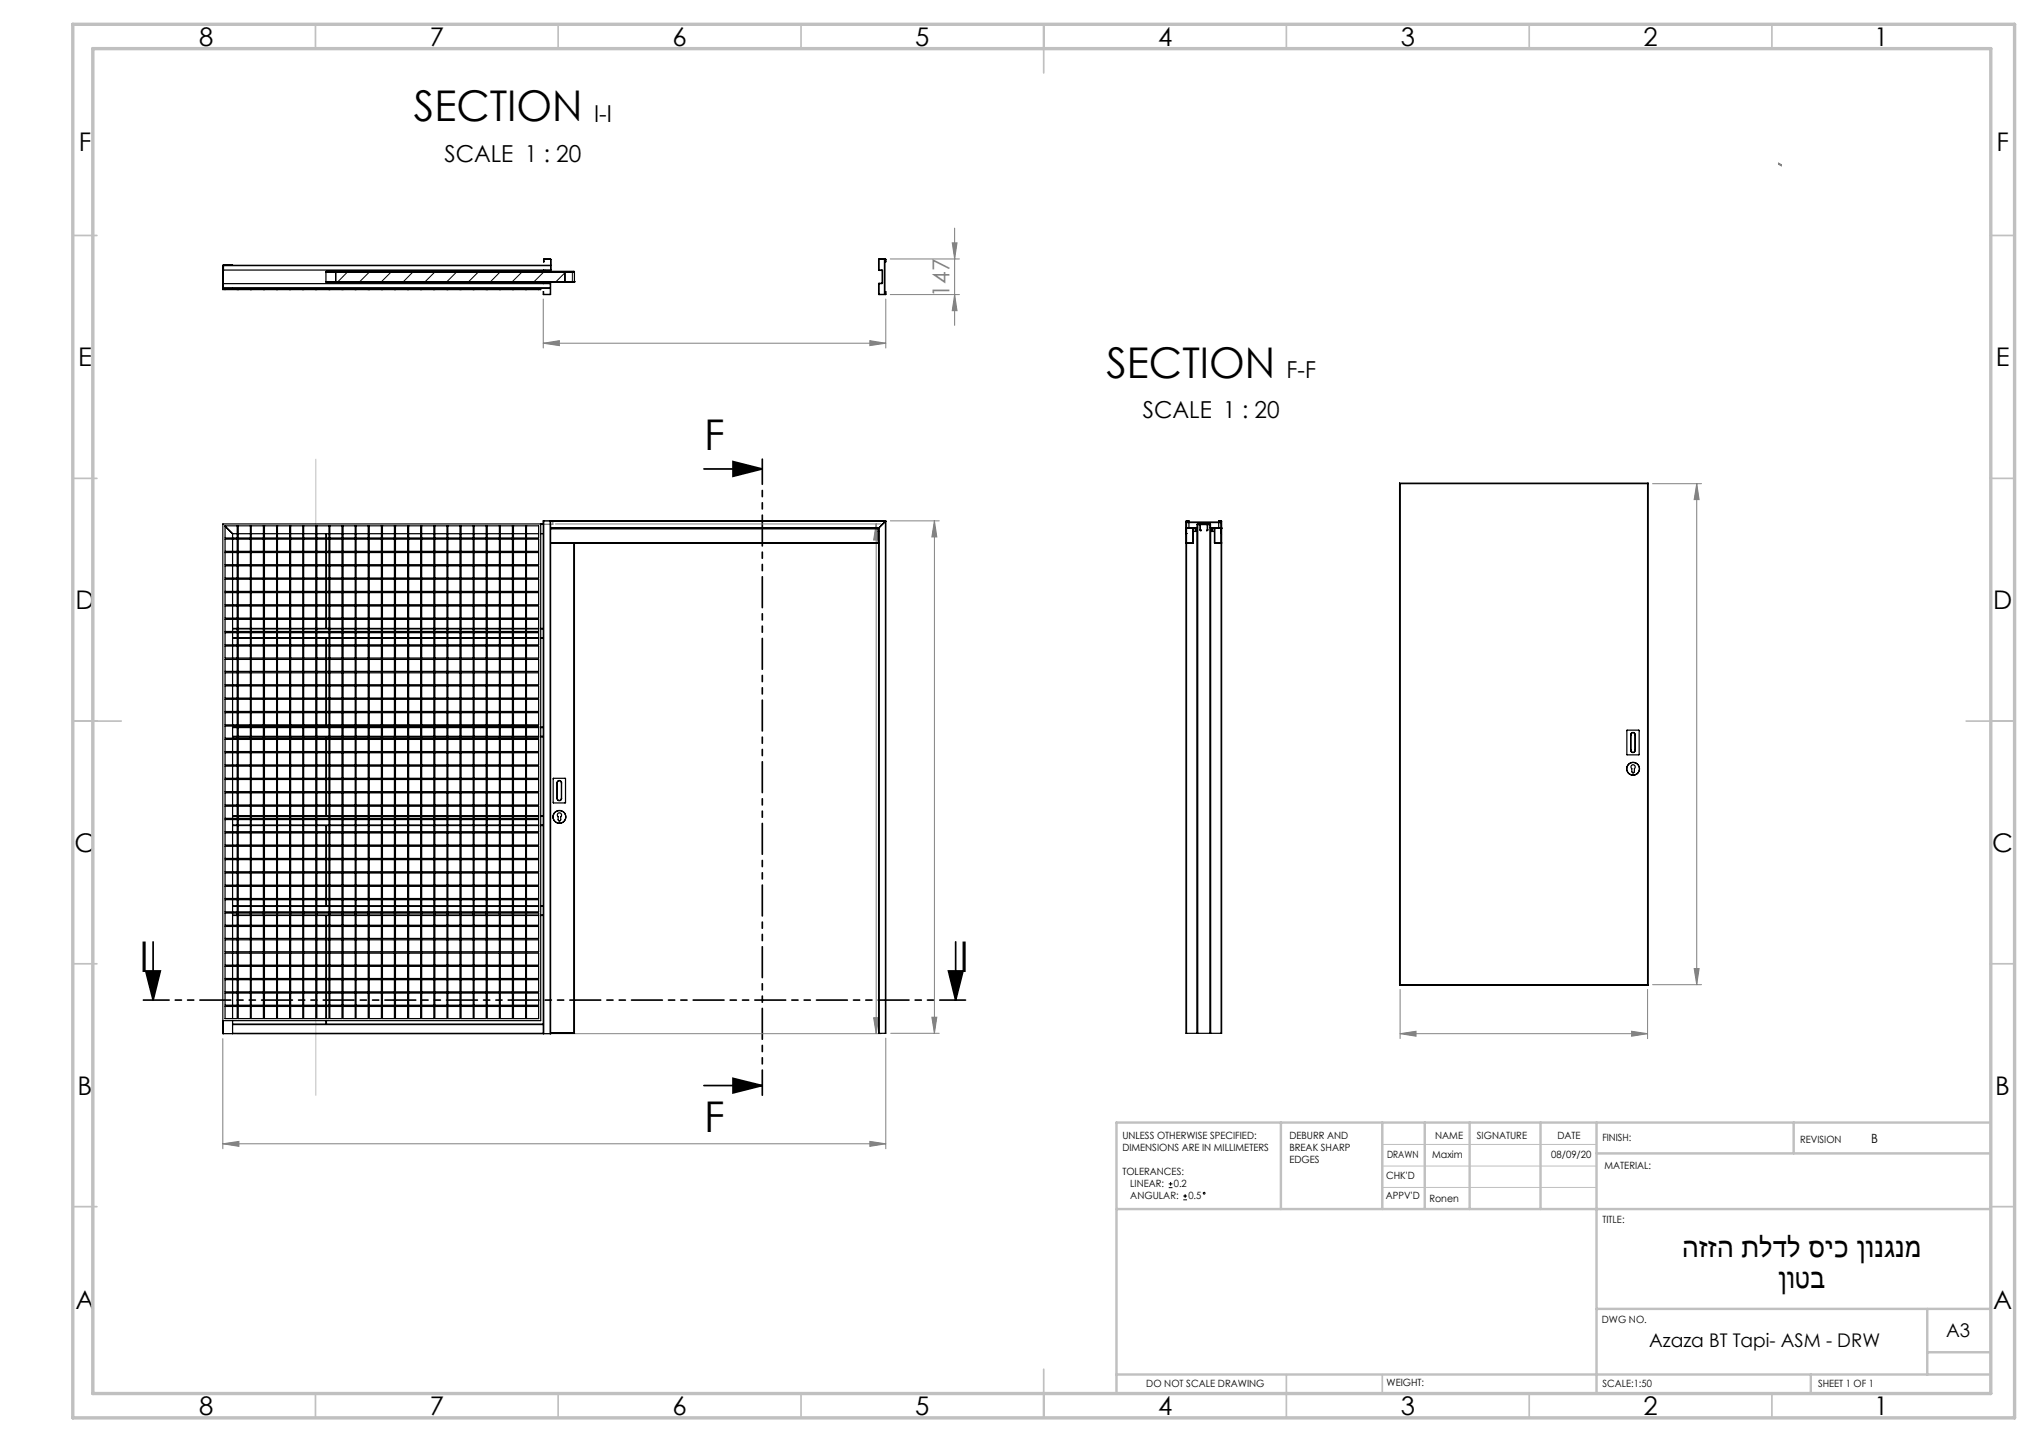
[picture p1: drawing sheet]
<svg xmlns="http://www.w3.org/2000/svg" width="420mm" height="297mm" viewBox="0 0 420 297" stroke-linecap="round" stroke-linejoin="round" font-family="sans-serif">
<defs><g id="words">
<g font-size="8.7">
<text x="85.3" y="25">SECTION</text>
<text x="227.9" y="77.9">SECTION</text>
<text x="145" y="92.7">F</text>
<text x="28.8" y="200.1">I</text>
<text x="197.7" y="200.1">I</text>
<text x="145" y="233.1">F</text>
</g>
<g font-size="6.3">
<text x="346.5" y="258.9">הזזה תלדל סיכ ןונגנמ</text>
<text x="366.3" y="265.2">ןוטב</text>
</g>
<g font-size="5.3">
<text x="41" y="9.4">8</text>
<text x="88.5" y="9.4">7</text>
<text x="138.5" y="9.4">6</text>
<text x="188.5" y="9.4">5</text>
<text x="238.5" y="9.4">4</text>
<text x="288.5" y="9.4">3</text>
<text x="338.5" y="9.4">2</text>
<text x="386" y="9.4">1</text>
<text x="16.2" y="31.2">F</text>
<text x="411.2" y="31.2">F</text>
<text x="16.1" y="75.4">E</text>
<text x="411.1" y="75.4">E</text>
<text x="15.5" y="125.4">D</text>
<text x="410.5" y="125.4">D</text>
<text x="15.4" y="175.4">C</text>
<text x="410.4" y="175.4">C</text>
<text x="16" y="225.4">B</text>
<text x="411" y="225.4">B</text>
<text x="15.5" y="269.7">A</text>
<text x="410.5" y="269.7">A</text>
<text x="41" y="291.4">8</text>
<text x="88.5" y="291.4">7</text>
<text x="138.5" y="291.4">6</text>
<text x="188.5" y="291.4">5</text>
<text x="238.5" y="291.4">4</text>
<text x="288.5" y="291.4">3</text>
<text x="338.5" y="291.4">2</text>
<text x="386" y="291.4">1</text>
</g>
<g font-size="4.8">
<text x="122.4" y="25.1">I-I</text>
<text x="91.5" y="33.3">SCALE 1 : 20</text>
<text x="265" y="77.9">F-F</text>
<text x="235.4" y="86.1">SCALE 1 : 20</text>
</g>
<text font-size="4.8" fill="#808080" x="195.6" y="61.1" transform="rotate(-90 195.6 61.1)">147</text>
<g font-size="3.9">
<text x="400.9" y="275.5">A3</text>
<text x="339.7" y="277.4">Azaza BT Tapi- ASM - DRW</text>
</g>
<text font-size="2.6" x="385.4" y="235.5">B</text>
<g font-size="2.1">
<text x="231.2" y="234.6">UNLESS OTHERWISE SPECIFIED:</text>
<text x="231.2" y="237">DIMENSIONS ARE IN MILLIMETERS</text>
<text x="265.6" y="234.6">DEBURR AND</text>
<text x="265.6" y="237.1">BREAK SHARP</text>
<text x="265.6" y="239.6">EDGES</text>
<text x="285.7" y="238.4">DRAWN</text>
<text x="295" y="238.4">Maxim</text>
<text x="295.6" y="234.5">NAME</text>
<text x="304.2" y="234.5">SIGNATURE</text>
<text x="319.5" y="238.4">08/09/20</text>
<text x="320.8" y="234.5">DATE</text>
<text x="330.1" y="235">FINISH:</text>
<text x="370.8" y="235.4">REVISION</text>
<text x="231.2" y="242">TOLERANCES:</text>
<text x="232.8" y="244.5">LINEAR:</text>
<text x="241.8" y="244.6">0.2</text>
<text x="285.5" y="242.8">CHK'D</text>
<text x="330.5" y="240.8">MATERIAL:</text>
<text x="232.8" y="247">ANGULAR:</text>
<text x="244.8" y="247.1">0.5</text>
<text x="285.5" y="247.1">APPV'D</text>
<text x="294.4" y="247.5">Ronen</text>
<text x="330.1" y="251.9">TITLE:</text>
<text x="330" y="272.5">DWG NO.</text>
<text x="236.1" y="285.6">DO NOT SCALE DRAWING</text>
<text x="285.6" y="285.5">WEIGHT:</text>
<text x="330.1" y="285.6">SCALE:1:50</text>
<text x="374.5" y="285.6">SHEET 1 OF 1</text>
</g>
</g></defs>
<g fill="none" stroke="#000" stroke-width=".21">
<path d="M240.7 244.6h.8M240.7 243.8h.8M241.1 243.4v.8M243.7 247.1h.8M243.7 246.3h.8M244.1 246v.7"/>
<circle cx="248.1" cy="245.8" r=".19"/>
</g>
<path d="M145 96.6h12M151 95.1l6 1.5-6 1.5zM30 200h3l-1.5 6zM31.5 194v12M195.4 200h3l-1.6 6zM196.8 194v12M145 223.6h12M151 222.1l6 1.5-6 1.5z" fill="none" stroke="#000" stroke-width=".35"/>
<g fill="none" stroke="#808080" stroke-width=".21">
<path d="M183.4 53.3h14.2M196.1 50h1l-.5 3.3zM196.6 47v20M111.9 70.7l3.3-.5v1zM111.9 61.6v10.1M111.9 70.7h70.6M179.2 70.2l3.3 .5-3.3 .5zM182.5 61.6v10.1M183.4 60.7h14.2M196.6 60.7l.5 3.3h-1zM340.4 99.6h10.1M349.5 99.6l.5 3.3h-1z"/>
<path d="M349.5 99.6v103.2M114.4 107.9h67.1M180.5 107.9v105M180.5 107.9l.5 3.3h-1zM183.4 107.3h10.1M192.5 107.3v105.5M192.5 107.3l.5 3.3h-1.1zM349 199.5h1l-.5 3.3zM45.9 213.9v22.7M48.9 212.9h132.6M180 209.6h1l-.5 3.3zM182.5 213.8v22.8"/>
<path d="M183.5 212.8h10M191.9 209.5h1.1l-.5 3.3zM288.4 212.9l3.3-.5v1zM288.4 203.8v10.1M288.4 212.9h51M336.1 212.4l3.3 .5-3.3 .5zM339.4 203.8v10.1M340.4 202.8h10.1M45.9 235.6l3.3-.5v1zM45.9 235.6h136.6M179.2 235.1l3.3 .5-3.3 .5z"/>
</g>
<path d="M157 94.6v131" fill="none" stroke="#000" stroke-width=".35" stroke-dasharray="6.3 1.3 1.3 1.3 1.3 1.3" stroke-dashoffset="1.2"/>
<path d="M198.9 206h-169.4" fill="none" stroke="#000" stroke-width=".35" stroke-dasharray="6.3 1.3 1.3 1.3 1.3 1.3" stroke-dashoffset="1.1"/>
<path d="M65.1 94.6v131M284.7 235.7h44.2M284.7 240.2h44.2M284.7 244.6h44.2" fill="none" stroke="#c0c0c0" stroke-width=".21"/>
<g fill="none" stroke="#c0c0c0" stroke-width=".35">
<path d="M65 5v5M115 5v5M165 5v5M215 5v10M265 5v5M315 5v5M365 5v5M15 48.5h5M410 48.5h5M15 98.5h5M410 98.5h5M15 148.5h10"/>
<path d="M405 148.5h10M15 198.5h5M410 198.5h5M15 248.5h5M410 248.5h5M65 287v5M115 287v5M165 287v5M215 282v10M265 283.1v8.9M284.7 283.1v3.9M315 287v5"/>
<path d="M365 287v5"/>
</g>
<g fill="none" stroke="#c0c0c0" stroke-width=".5">
<path d="M263.8 231.2v17.8M284.7 231.2v17.8M293.5 231.2v17.6M302.7 231.2v17.8M317.3 231.2v17.8M328.9 237.6h81.2M328.9 231.2v55.8M369.5 231.2v6.4M410.1 231.2h-180.1v55.8M230 249h180M328.9 269.6h81.2M397 269.6v13.5"/>
<path d="M397 278.5h13.1M230 283.1h180.1M373 283.1v3.9"/>
</g>
<path d="M15 5h400v287h-400zM19.1 10h391v277h-391z" fill="none" stroke="#c0c0c0" stroke-width=".7"/>
<path d="M366.4 33.6l.5 .3v.2l-.5-.3zM111.9 107.3h2v.7h-2z" fill="none" stroke="#808080" stroke-width=".25"/>
<g fill="#000">
<path d="M151 95.1l6 1.5-6 1.5zM151 222.1l6 1.5-6 1.5z"/>
<path d="M195.4 200h3l-1.6 6zM30 200h3l-1.5 6z"/>
</g>
<g fill="#808080">
<path d="M336.1 212.4l3.3 .5-3.3 .5zM288.4 212.9l3.3-.5v1z"/>
<path d="M45.9 235.6l3.3-.5v1zM179.2 235.1l3.3 .5-3.3 .5z"/>
<path d="M179.2 70.2l3.3 .5-3.3 .5zM111.9 70.7l3.3-.5v1z"/>
<path d="M349 199.5h1l-.5 3.3zM349.5 99.6l.5 3.3h-1zM196.6 60.7l.5 3.3h-1zM196.1 50h1l-.5 3.3z"/>
<path d="M180.5 107.9l.5 3.3h-1zM180 209.6h1l-.5 3.3zM192.5 107.3l.5 3.3h-1.1zM191.9 209.5h1.1l-.5 3.3z"/>
</g>
<g fill="none" stroke="#000" stroke-width=".25">
<path d="M45.9 59.5h65.5v.2h-65.5zM46 58.4h67.3v2.2M46 59.3h67.3M46 54.6v.1M46 54.7v.9h67.4M46 54.7h67.4M46.4 59.5v.2M47.9 54.6h-2v4.8l.1 .1M47.9 59.4v.1M48.9 59.5v.2M49.1 59.5v.2M51.6 59.5v.2"/>
<path d="M51.8 59.5v.2M54.3 59.5v.2M54.5 59.5v.2M57 59.5v.2M57.1 59.5v.2M59.7 59.5v.2M59.9 59.5v.2M62.4 59.5v.2M62.5 59.5v.2M65.1 59.5v.2M65.3 59.5v.2M67.1 58h.1"/>
<path d="M67.1 58l.1-2.1h51l.1 2.1M67.1 58l.1 .1h51l.1-.1M67.1 58h51.2M67.1 56h51.2M67.8 59.5v.2M67.9 59.5v.2M69.1 56v2M70.4 59.5v.2M70.7 59.5v.2M73.2 59.5v.2M73.3 59.5v.2M75.8 59.5v.2"/>
<path d="M76.1 59.5v.2M78.6 59.5v.2M78.8 59.5v.2M81.2 59.5v.2M81.5 59.5v.2M84 59.5v.2M84.2 59.5v.2M86.6 59.5v.2M86.9 59.5v.2M89.4 59.5v.2M89.6 59.5v.2M92.1 59.5v.2"/>
<path d="M92.3 59.5v.2M94.8 59.5v.2M95 59.5v.2M97.5 59.5v.2M97.6 59.5v.2M100.2 59.5v.2M100.4 59.5v.2M102.9 59.5v.2M103 59.5v.2M105.6 59.5v.2M105.8 59.5v.2M108.3 59.5v.2"/>
<path d="M108.4 59.5v.2M110.9 59.5v.2M111.9 58.4h1.5v2.2l-.1 .1M113.4 55.6v-2.2h-1.4v.5v-.6l1.5 .1v2.2l-.1 .1-1.4-.1M113.4 55.6h.1M113.4 54.6h-67.4v4.8h67.3M116.3 56v2M118.3 58h.1M181 55.6v-2.2h1.4l.1 .5-.1-.6-1.4 .1v2.2l.7 .1v2.6l-.7 .1v2.2l.1 .1M181 55.6h.1M181.1 55.6l.7 .1v2.6l-.8 .1 .1 2.2M182.2 53.4v7.2h.1v-7.2"/>
<path d="M111.9 60.1l.1 .6zM112 60.6h1.3M181.1 60.6h1.3M182.4 60.1v.6zM288.3 99.5h51.2M288.3 99.5l.1 .1M288.3 99.5v103.4M288.4 99.6h51M288.4 99.6v103.2M339.4 99.6v103.2M339.5 99.5l-.1 .1M339.5 99.5v103.4"/>
<path d="M46.4 108.3h2.5v2.5h-2.5zM46.4 111.1h2.5v2.5h-2.5zM46.4 113.8h2.5v2.5h-2.5zM46.4 116.6h2.5v2.5h-2.5zM46.4 119.3h2.5v2.5h-2.5zM46.4 108.4l1.5 1.5M47.9 109.9h1M47.9 109.9v.9M47.9 111.1v2.5M47.9 113.8v2.5M47.9 116.6v2.5M47.9 119.3v2.5"/>
<path d="M49.1 108.3h2.5v2.5h-2.5zM49.1 111.1h2.5v2.5h-2.5zM49.1 113.8h2.5v2.5h-2.5zM49.1 116.6h2.5v2.5h-2.5zM49.1 119.3h2.5v2.5h-2.5zM49.1 109.9h2.5M51.8 108.3h2.5v2.5h-2.5zM51.8 111.1h2.5v2.5h-2.5zM51.8 113.8h2.5v2.5h-2.5zM51.8 116.6h2.5v2.5h-2.5zM51.8 119.3h2.5v2.5h-2.5zM51.8 109.9h2.5"/>
<path d="M54.5 108.3h2.5v2.5h-2.5zM54.5 111.1h2.5v2.5h-2.5zM54.5 113.8h2.5v2.5h-2.5zM54.5 116.6h2.5v2.5h-2.5zM54.5 119.3h2.5v2.5h-2.5zM54.5 109.9h2.5M57.2 108.3h2.5v2.5h-2.5zM57.2 111.1h2.5v2.5h-2.5zM57.2 113.8h2.5v2.5h-2.5zM57.2 116.6h2.5v2.5h-2.5zM57.2 119.3h2.5v2.5h-2.5zM57.2 109.9h2.5"/>
<path d="M59.9 108.3h2.5v2.5h-2.5zM59.9 111.1h2.5v2.5h-2.5zM59.9 113.8h2.5v2.5h-2.5zM59.9 116.6h2.5v2.5h-2.5zM59.9 119.3h2.5v2.5h-2.5zM59.9 109.9h2.5M62.5 108.3h2.6v2.5h-2.6zM62.5 111.1h2.6v2.5h-2.6zM62.5 113.8h2.6v2.5h-2.6zM62.5 116.6h2.6v2.5h-2.6zM62.5 119.3h2.6v2.5h-2.6zM62.5 109.9h2.6"/>
<path d="M65.3 108.3h2.5v2.5h-2.5zM65.3 111.1h2.5v2.5h-2.5zM65.3 113.8h2.5v2.5h-2.5zM65.3 116.6h2.5v2.5h-2.5zM65.3 119.3h2.5v2.5h-2.5zM65.3 109.9h2.5M67.1 109.9v.9M67.1 111.1v2.5M67.1 113.8v2.5M67.1 116.6v2.5M67.1 119.3v2.5M67.2 109.9v.9"/>
<path d="M67.2 111.1v2.5M67.2 113.8v2.5M67.2 116.6v2.5M67.2 119.3v2.5M67.9 108.3h2.5v2.5h-2.5zM67.9 111.1h2.5v2.5h-2.5zM67.9 113.8h2.5v2.5h-2.5zM67.9 116.6h2.5v2.5h-2.5zM67.9 119.3h2.5v2.5h-2.5zM67.9 109.9h2.5M70.7 108.3h2.5v2.5h-2.5zM70.7 111.1h2.5v2.5h-2.5z"/>
<path d="M70.7 113.8h2.5v2.5h-2.5zM70.7 116.6h2.5v2.5h-2.5zM70.7 119.3h2.5v2.5h-2.5zM70.7 109.9h2.5M73.3 108.3h2.5v2.5h-2.5zM73.3 111.1h2.5v2.5h-2.5zM73.3 113.8h2.5v2.5h-2.5zM73.3 116.6h2.5v2.5h-2.5zM73.3 119.3h2.5v2.5h-2.5zM73.3 109.9h2.5M76.1 108.3h2.5v2.5h-2.5zM76.1 111.1h2.5v2.5h-2.5z"/>
<path d="M76.1 113.8h2.5v2.5h-2.5zM76.1 116.6h2.5v2.5h-2.5zM76.1 119.3h2.5v2.5h-2.5zM76.1 109.9h2.5M78.8 108.3h2.4v2.5h-2.4zM78.8 111.1h2.4v2.5h-2.4zM78.8 113.8h2.4v2.5h-2.4zM78.8 116.6h2.4v2.5h-2.4zM78.8 119.3h2.4v2.5h-2.4zM78.8 109.9h2.4M81.5 108.3h2.5v2.5h-2.5zM81.5 111.1h2.5v2.5h-2.5z"/>
<path d="M81.5 113.8h2.5v2.5h-2.5zM81.5 116.6h2.5v2.5h-2.5zM81.5 119.3h2.5v2.5h-2.5zM81.5 109.9h2.5M84.2 108.3h2.4v2.5h-2.4zM84.2 111.1h2.4v2.5h-2.4zM84.2 113.8h2.4v2.5h-2.4zM84.2 116.6h2.4v2.5h-2.4zM84.2 119.3h2.4v2.5h-2.4zM84.2 109.9h2.4M86.9 108.3h2.5v2.5h-2.5zM86.9 111.1h2.5v2.5h-2.5z"/>
<path d="M86.9 113.8h2.5v2.5h-2.5zM86.9 116.6h2.5v2.5h-2.5zM86.9 119.3h2.5v2.5h-2.5zM86.9 109.9h2.5M89.6 108.3h2.5v2.5h-2.5zM89.6 111.1h2.5v2.5h-2.5zM89.6 113.8h2.5v2.5h-2.5zM89.6 116.6h2.5v2.5h-2.5zM89.6 119.3h2.5v2.5h-2.5zM89.6 109.9h2.5M92.3 108.3h2.5v2.5h-2.5zM92.3 111.1h2.5v2.5h-2.5z"/>
<path d="M92.3 113.8h2.5v2.5h-2.5zM92.3 116.6h2.5v2.5h-2.5zM92.3 119.3h2.5v2.5h-2.5zM92.3 109.9h2.5M95 108.3h2.5v2.5h-2.5zM95 111.1h2.5v2.5h-2.5zM95 113.8h2.5v2.5h-2.5zM95 116.6h2.5v2.5h-2.5zM95 119.3h2.5v2.5h-2.5zM95 109.9h2.5M97.6 108.3h2.6v2.5h-2.6zM97.6 111.1h2.6v2.5h-2.6z"/>
<path d="M97.6 113.8h2.6v2.5h-2.6zM97.6 116.6h2.6v2.5h-2.6zM97.6 119.3h2.6v2.5h-2.6zM97.6 109.9h2.6M100.4 108.3h2.5v2.5h-2.5zM100.4 111.1h2.5v2.5h-2.5zM100.4 113.8h2.5v2.5h-2.5zM100.4 116.6h2.5v2.5h-2.5zM100.4 119.3h2.5v2.5h-2.5zM100.4 109.9h2.5M103 108.3h2.6v2.5h-2.6zM103 111.1h2.6v2.5h-2.6z"/>
<path d="M103 113.8h2.6v2.5h-2.6zM103 116.6h2.6v2.5h-2.6zM103 119.3h2.6v2.5h-2.6zM103 109.9h2.6M105.8 108.3h2.5v2.5h-2.5zM105.8 111.1h2.5v2.5h-2.5zM105.8 113.8h2.5v2.5h-2.5zM105.8 116.6h2.5v2.5h-2.5zM105.8 119.3h2.5v2.5h-2.5zM105.8 109.9h2.5M108.4 108.3h2.5v2.5h-2.5zM108.4 111.1h2.5v2.5h-2.5z"/>
<path d="M108.4 113.8h2.5v2.5h-2.5zM108.4 116.6h2.5v2.5h-2.5zM108.4 119.3h2.5v2.5h-2.5zM108.4 109.9h2.5M111.4 107.9v102.3h-65.5M111.4 109.9h.5M111.4 108h.5M111.9 107.9h-66v105h.1M112 107.3h-.1v105.6M112 107.3h1.3M112 107.3v105.6M113.3 107.3h.1"/>
<path d="M113.3 107.3v105.6M113.4 108.7v.1M113.4 107.3v.1M113.4 108.8v.1M113.4 111.8v.1M113.4 107.3h.1M113.4 108.8h.1M113.4 107.3h69M113.4 108.7h67.7M113.4 108.8h67.6M113.4 107.4v1.3M113.4 108.9v2.9"/>
<path d="M113.4 111.9v101M113.4 108.9h67.6M113.4 111.9h67.6M113.4 111.8h67.6M113.4 108.9h67.5M113.5 107.3h.1M118.2 111.9v100.8M118.3 111.9v100.9M180.9 108.8v3.1M180.9 109.5h.1M180.9 109.4h.1M181 108.8v104h.1"/>
<path d="M181.1 108.7l-.1 .1M181.1 108.7v104.1M182.4 107.3h.1M182.4 107.4l-1.3 1.3M182.4 107.3v.1M182.4 107.3v105.5M182.5 107.3l-.1 105.5M182.5 107.3l-.1 .1M182.5 107.3l-69.1 .1M244.3 108.7l.1 .1M244.3 111.8l.1 .1M244.3 108.9h.1"/>
<path d="M244.4 108.8v3zM244.4 109.9h.1M244.4 107.5h7.2M244.4 107.6h7.2M244.4 108.7h2.2v-.8h2.7l.1 .8h2.1M244.4 107.3v1.4M244.4 108.8h.1M244.4 108.8h2.2M244.4 107.3h.5M244.4 107.3v.2M244.4 107.6v1.1M244.4 111.9v100.9"/>
<path d="M244.9 107.5v-.2h-.6v105.5h.1M244.9 107.6v1.1M245.8 108.8l-.1 3h-1.3M246.2 108.9h.1M246.2 108.9h-.4v3h-1.4M246.2 108.8l.1 .5v-.4M246.3 108.8l.2 .6-.6 .1 .5-.1zM246.6 108.8v104M246.7 108h2.6M246.7 108.7l-.1 .1M246.7 108.1h.1M246.7 108v104.8"/>
<path d="M246.7 108.1h.5M246.7 108.1v104.7M247.3 109.1v-1h1.4v1M247.3 109.1h.1M247.3 108l-.1 1.2 .2 .1-.1-.2M248.6 108l.1 1.2-.1 .1 .1-.2M248.7 109.1h.1M248.7 108.1h.6M249.3 108.1h.1M249.3 108.7l.1 .1M249.3 108v104.8M249.4 108.8h2.1"/>
<path d="M249.4 108.8v104M249.5 108.8l.1 .6 .5 .1-.6-.1zM249.7 108.8l-.1 .5 .1-.4h.5v3h1.3M250.1 108.8l.1 3h1.3M251 107.5v-.2h.6v105.5h-.1M251 107.3h.5M251 107.6v1.1M251.5 108.8v3M251.5 107.3v1.4M251.5 108.8h.1M251.5 109.9h.1M251.5 107.3v.2"/>
<path d="M251.5 107.6v1.1M251.5 111.9v100.9M251.6 108.9h.1M251.6 108.7l-.1 .1M251.6 111.8l-.1 .1M46.4 122.1h2.5v2.5h-2.5zM46.4 124.8h2.5v2.5h-2.5zM46.4 127.6h2.5v2.5h-2.5zM46.4 130.3h2.5v2.5h-2.5zM46.4 133.1h2.5v2.4h-2.5zM46.4 135.8h2.5v2.5h-2.5zM46.4 138.6h2.5v2.4h-2.5z"/>
<path d="M47.9 131.4h1M47.9 129.4h1M47.9 122.1v2.5M47.9 124.8v2.5M47.9 127.6v2.5M47.9 130.3v2.5M47.9 133.1v2.4M47.9 135.8v2.5M47.9 138.6v2.4M47.9 129.5h1M47.9 131.3h1M49.1 122.1h2.5v2.5h-2.5z"/>
<path d="M49.1 124.8h2.5v2.5h-2.5zM49.1 127.6h2.5v2.5h-2.5zM49.1 130.3h2.5v2.5h-2.5zM49.1 133.1h2.5v2.4h-2.5zM49.1 135.8h2.5v2.5h-2.5zM49.1 138.6h2.5v2.4h-2.5zM49.1 131.4h2.5M49.1 129.4h2.5M49.1 129.5h2.5M49.1 131.3h2.5M51.8 122.1h2.5v2.5h-2.5zM51.8 124.8h2.5v2.5h-2.5z"/>
<path d="M51.8 127.6h2.5v2.5h-2.5zM51.8 130.3h2.5v2.5h-2.5zM51.8 133.1h2.5v2.4h-2.5zM51.8 135.8h2.5v2.5h-2.5zM51.8 138.6h2.5v2.4h-2.5zM51.8 131.4h2.5M51.8 129.4h2.5M51.8 129.5h2.5M51.8 131.3h2.5M54.5 122.1h2.5v2.5h-2.5zM54.5 124.8h2.5v2.5h-2.5zM54.5 127.6h2.5v2.5h-2.5z"/>
<path d="M54.5 130.3h2.5v2.5h-2.5zM54.5 133.1h2.5v2.4h-2.5zM54.5 135.8h2.5v2.5h-2.5zM54.5 138.6h2.5v2.4h-2.5zM54.5 131.4h2.5M54.5 129.4h2.5M54.5 129.5h2.5M54.5 131.3h2.5M57.2 122.1h2.5v2.5h-2.5zM57.2 124.8h2.5v2.5h-2.5zM57.2 127.6h2.5v2.5h-2.5zM57.2 130.3h2.5v2.5h-2.5z"/>
<path d="M57.2 133.1h2.5v2.4h-2.5zM57.2 135.8h2.5v2.5h-2.5zM57.2 138.6h2.5v2.4h-2.5zM57.2 131.4h2.5M57.2 129.4h2.5M57.2 129.5h2.5M57.2 131.3h2.5M59.9 122.1h2.5v2.5h-2.5zM59.9 124.8h2.5v2.5h-2.5zM59.9 127.6h2.5v2.5h-2.5zM59.9 130.3h2.5v2.5h-2.5zM59.9 133.1h2.5v2.4h-2.5z"/>
<path d="M59.9 135.8h2.5v2.5h-2.5zM59.9 138.6h2.5v2.4h-2.5zM59.9 131.4h2.5M59.9 129.4h2.5M59.9 129.5h2.5M59.9 131.3h2.5M62.5 122.1h2.6v2.5h-2.6zM62.5 124.8h2.6v2.5h-2.6zM62.5 127.6h2.6v2.5h-2.6zM62.5 130.3h2.6v2.5h-2.6zM62.5 133.1h2.6v2.4h-2.6zM62.5 135.8h2.6v2.5h-2.6z"/>
<path d="M62.5 138.6h2.6v2.4h-2.6zM62.5 131.4h2.6M62.5 129.4h2.6M62.5 129.5h2.6M62.5 131.3h2.6M65.3 122.1h2.5v2.5h-2.5zM65.3 124.8h2.5v2.5h-2.5zM65.3 127.6h2.5v2.5h-2.5zM65.3 130.3h2.5v2.5h-2.5zM65.3 133.1h2.5v2.4h-2.5zM65.3 135.8h2.5v2.5h-2.5zM65.3 138.6h2.5v2.4h-2.5z"/>
<path d="M65.3 131.4h2.5M65.3 129.4h2.5M65.3 129.5h2.5M65.3 131.3h2.5M67.1 122.1v2.5M67.1 124.8v2.5M67.1 127.6v1.8M67.1 131.4v1.4M67.1 133.1v2.4M67.1 135.8v2.5M67.1 138.6v2.4M67.2 122.1v2.5"/>
<path d="M67.2 124.8v2.5M67.2 127.6v1.8M67.2 131.4v1.4M67.2 133.1v2.4M67.2 135.8v2.5M67.2 138.6v2.4M67.9 122.1h2.5v2.5h-2.5zM67.9 124.8h2.5v2.5h-2.5zM67.9 127.6h2.5v2.5h-2.5zM67.9 130.3h2.5v2.5h-2.5zM67.9 133.1h2.5v2.4h-2.5zM67.9 135.8h2.5v2.5h-2.5z"/>
<path d="M67.9 138.6h2.5v2.4h-2.5zM67.9 131.4h2.5M67.9 129.4h2.5M67.9 129.5h2.5M67.9 131.3h2.5M70.7 122.1h2.5v2.5h-2.5zM70.7 124.8h2.5v2.5h-2.5zM70.7 127.6h2.5v2.5h-2.5zM70.7 130.3h2.5v2.5h-2.5zM70.7 133.1h2.5v2.4h-2.5zM70.7 135.8h2.5v2.5h-2.5zM70.7 138.6h2.5v2.4h-2.5z"/>
<path d="M70.7 131.4h2.5M70.7 129.4h2.5M70.7 129.5h2.5M70.7 131.3h2.5M73.3 122.1h2.5v2.5h-2.5zM73.3 124.8h2.5v2.5h-2.5zM73.3 127.6h2.5v2.5h-2.5zM73.3 130.3h2.5v2.5h-2.5zM73.3 133.1h2.5v2.4h-2.5zM73.3 135.8h2.5v2.5h-2.5zM73.3 138.6h2.5v2.4h-2.5zM73.3 131.4h2.5"/>
<path d="M73.3 129.4h2.5M73.3 129.5h2.5M73.3 131.3h2.5M76.1 122.1h2.5v2.5h-2.5zM76.1 124.8h2.5v2.5h-2.5zM76.1 127.6h2.5v2.5h-2.5zM76.1 130.3h2.5v2.5h-2.5zM76.1 133.1h2.5v2.4h-2.5zM76.1 135.8h2.5v2.5h-2.5zM76.1 138.6h2.5v2.4h-2.5zM76.1 131.4h2.5M76.1 129.4h2.5"/>
<path d="M76.1 129.5h2.5M76.1 131.3h2.5M78.8 122.1h2.4v2.5h-2.4zM78.8 124.8h2.4v2.5h-2.4zM78.8 127.6h2.4v2.5h-2.4zM78.8 130.3h2.4v2.5h-2.4zM78.8 133.1h2.4v2.4h-2.4zM78.8 135.8h2.4v2.5h-2.4zM78.8 138.6h2.4v2.4h-2.4zM78.8 131.4h2.4M78.8 129.4h2.4M78.8 129.5h2.4"/>
<path d="M78.8 131.3h2.4M81.5 122.1h2.5v2.5h-2.5zM81.5 124.8h2.5v2.5h-2.5zM81.5 127.6h2.5v2.5h-2.5zM81.5 130.3h2.5v2.5h-2.5zM81.5 133.1h2.5v2.4h-2.5zM81.5 135.8h2.5v2.5h-2.5zM81.5 138.6h2.5v2.4h-2.5zM81.5 131.4h2.5M81.5 129.4h2.5M81.5 129.5h2.5M81.5 131.3h2.5"/>
<path d="M84.2 122.1h2.4v2.5h-2.4zM84.2 124.8h2.4v2.5h-2.4zM84.2 127.6h2.4v2.5h-2.4zM84.2 130.3h2.4v2.5h-2.4zM84.2 133.1h2.4v2.4h-2.4zM84.2 135.8h2.4v2.5h-2.4zM84.2 138.6h2.4v2.4h-2.4zM84.2 131.4h2.4M84.2 129.4h2.4M84.2 129.5h2.4M84.2 131.3h2.4M86.9 122.1h2.5v2.5h-2.5z"/>
<path d="M86.9 124.8h2.5v2.5h-2.5zM86.9 127.6h2.5v2.5h-2.5zM86.9 130.3h2.5v2.5h-2.5zM86.9 133.1h2.5v2.4h-2.5zM86.9 135.8h2.5v2.5h-2.5zM86.9 138.6h2.5v2.4h-2.5zM86.9 131.4h2.5M86.9 129.4h2.5M86.9 129.5h2.5M86.9 131.3h2.5M89.6 122.1h2.5v2.5h-2.5zM89.6 124.8h2.5v2.5h-2.5z"/>
<path d="M89.6 127.6h2.5v2.5h-2.5zM89.6 130.3h2.5v2.5h-2.5zM89.6 133.1h2.5v2.4h-2.5zM89.6 135.8h2.5v2.5h-2.5zM89.6 138.6h2.5v2.4h-2.5zM89.6 131.4h2.5M89.6 129.4h2.5M89.6 129.5h2.5M89.6 131.3h2.5M92.3 122.1h2.5v2.5h-2.5zM92.3 124.8h2.5v2.5h-2.5zM92.3 127.6h2.5v2.5h-2.5z"/>
<path d="M92.3 130.3h2.5v2.5h-2.5zM92.3 133.1h2.5v2.4h-2.5zM92.3 135.8h2.5v2.5h-2.5zM92.3 138.6h2.5v2.4h-2.5zM92.3 131.4h2.5M92.3 129.4h2.5M92.3 129.5h2.5M92.3 131.3h2.5M95 122.1h2.5v2.5h-2.5zM95 124.8h2.5v2.5h-2.5zM95 127.6h2.5v2.5h-2.5zM95 130.3h2.5v2.5h-2.5z"/>
<path d="M95 133.1h2.5v2.4h-2.5zM95 135.8h2.5v2.5h-2.5zM95 138.6h2.5v2.4h-2.5zM95 131.4h2.5M95 129.4h2.5M95 129.5h2.5M95 131.3h2.5M97.6 122.1h2.6v2.5h-2.6zM97.6 124.8h2.6v2.5h-2.6zM97.6 127.6h2.6v2.5h-2.6zM97.6 130.3h2.6v2.5h-2.6zM97.6 133.1h2.6v2.4h-2.6z"/>
<path d="M97.6 135.8h2.6v2.5h-2.6zM97.6 138.6h2.6v2.4h-2.6zM97.6 131.4h2.6M97.6 129.4h2.6M97.6 129.5h2.6M97.6 131.3h2.6M100.4 122.1h2.5v2.5h-2.5zM100.4 124.8h2.5v2.5h-2.5zM100.4 127.6h2.5v2.5h-2.5zM100.4 130.3h2.5v2.5h-2.5zM100.4 133.1h2.5v2.4h-2.5zM100.4 135.8h2.5v2.5h-2.5z"/>
<path d="M100.4 138.6h2.5v2.4h-2.5zM100.4 131.4h2.5M100.4 129.4h2.5M100.4 129.5h2.5M100.4 131.3h2.5M103 122.1h2.6v2.5h-2.6zM103 124.8h2.6v2.5h-2.6zM103 127.6h2.6v2.5h-2.6zM103 130.3h2.6v2.5h-2.6zM103 133.1h2.6v2.4h-2.6zM103 135.8h2.6v2.5h-2.6zM103 138.6h2.6v2.4h-2.6z"/>
<path d="M103 131.4h2.6M103 129.4h2.6M103 129.5h2.6M103 131.3h2.6M105.8 122.1h2.5v2.5h-2.5zM105.8 124.8h2.5v2.5h-2.5zM105.8 127.6h2.5v2.5h-2.5zM105.8 130.3h2.5v2.5h-2.5zM105.8 133.1h2.5v2.4h-2.5zM105.8 135.8h2.5v2.5h-2.5zM105.8 138.6h2.5v2.4h-2.5zM105.8 131.4h2.5"/>
<path d="M105.8 129.4h2.5M105.8 129.5h2.5M105.8 131.3h2.5M108.4 122.1h2.5v2.5h-2.5zM108.4 124.8h2.5v2.5h-2.5zM108.4 127.6h2.5v2.5h-2.5zM108.4 130.3h2.5v2.5h-2.5zM108.4 133.1h2.5v2.4h-2.5zM108.4 135.8h2.5v2.5h-2.5zM108.4 138.6h2.5v2.4h-2.5zM108.4 131.4h2.5M108.4 129.4h2.5"/>
<path d="M108.4 129.5h2.5M108.4 131.3h2.5M111.4 131.4h.5M111.4 129.4h.5M111.4 129.5h.5M111.4 131.3h.5M46.4 141.3h2.5v2.5h-2.5zM46.4 144h2.5v2.5h-2.5zM46.4 146.8h2.5v2.5h-2.5zM46.4 149.5h2.5v2.5h-2.5zM46.4 152.3h2.5v2.5h-2.5zM46.4 155h2.5v2.5h-2.5z"/>
<path d="M46.4 157.8h2.5v2.5h-2.5zM47.9 149.8h1M47.9 151.8h1M47.9 141.3v2.5M47.9 144v2.5M47.9 146.8v2.5M47.9 149.5v2.5M47.9 152.3v2.5M47.9 155v2.5M47.9 157.8v2.5M47.9 149.9h1M47.9 151.7h1"/>
<path d="M49.1 141.3h2.5v2.5h-2.5zM49.1 144h2.5v2.5h-2.5zM49.1 146.8h2.5v2.5h-2.5zM49.1 149.5h2.5v2.5h-2.5zM49.1 152.3h2.5v2.5h-2.5zM49.1 155h2.5v2.5h-2.5zM49.1 157.8h2.5v2.5h-2.5zM49.1 149.8h2.5M49.1 151.8h2.5M49.1 149.9h2.5M49.1 151.7h2.5M51.8 141.3h2.5v2.5h-2.5z"/>
<path d="M51.8 144h2.5v2.5h-2.5zM51.8 146.8h2.5v2.5h-2.5zM51.8 149.5h2.5v2.5h-2.5zM51.8 152.3h2.5v2.5h-2.5zM51.8 155h2.5v2.5h-2.5zM51.8 157.8h2.5v2.5h-2.5zM51.8 149.8h2.5M51.8 151.8h2.5M51.8 149.9h2.5M51.8 151.7h2.5M54.5 141.3h2.5v2.5h-2.5zM54.5 144h2.5v2.5h-2.5z"/>
<path d="M54.5 146.8h2.5v2.5h-2.5zM54.5 149.5h2.5v2.5h-2.5zM54.5 152.3h2.5v2.5h-2.5zM54.5 155h2.5v2.5h-2.5zM54.5 157.8h2.5v2.5h-2.5zM54.5 149.8h2.5M54.5 151.8h2.5M54.5 149.9h2.5M54.5 151.7h2.5M57.2 141.3h2.5v2.5h-2.5zM57.2 144h2.5v2.5h-2.5zM57.2 146.8h2.5v2.5h-2.5z"/>
<path d="M57.2 149.5h2.5v2.5h-2.5zM57.2 152.3h2.5v2.5h-2.5zM57.2 155h2.5v2.5h-2.5zM57.2 157.8h2.5v2.5h-2.5zM57.2 149.8h2.5M57.2 151.8h2.5M57.2 149.9h2.5M57.2 151.7h2.5M59.9 141.3h2.5v2.5h-2.5zM59.9 144h2.5v2.5h-2.5zM59.9 146.8h2.5v2.5h-2.5zM59.9 149.5h2.5v2.5h-2.5z"/>
<path d="M59.9 152.3h2.5v2.5h-2.5zM59.9 155h2.5v2.5h-2.5zM59.9 157.8h2.5v2.5h-2.5zM59.9 149.8h2.5M59.9 151.8h2.5M59.9 149.9h2.5M59.9 151.7h2.5M62.5 141.3h2.6v2.5h-2.6zM62.5 144h2.6v2.5h-2.6zM62.5 146.8h2.6v2.5h-2.6zM62.5 149.5h2.6v2.5h-2.6zM62.5 152.3h2.6v2.5h-2.6z"/>
<path d="M62.5 155h2.6v2.5h-2.6zM62.5 157.8h2.6v2.5h-2.6zM62.5 149.8h2.6M62.5 151.8h2.6M62.5 149.9h2.6M62.5 151.7h2.6M65.3 141.3h2.5v2.5h-2.5zM65.3 144h2.5v2.5h-2.5zM65.3 146.8h2.5v2.5h-2.5zM65.3 149.5h2.5v2.5h-2.5zM65.3 152.3h2.5v2.5h-2.5zM65.3 155h2.5v2.5h-2.5z"/>
<path d="M65.3 157.8h2.5v2.5h-2.5zM65.3 149.8h2.5M65.3 151.8h2.5M65.3 149.9h2.5M65.3 151.7h2.5M67.1 141.3v2.5M67.1 144v2.5M67.1 146.8v2.5M67.1 149.5v.3M67.1 151.8v.2M67.1 152.3v2.5M67.1 155v2.5"/>
<path d="M67.1 157.8v2.5M67.2 141.3v2.5M67.2 144v2.5M67.2 146.8v2.5M67.2 149.5v.3M67.2 151.8v.2M67.2 152.3v2.5M67.2 155v2.5M67.2 157.8v2.5M67.9 141.3h2.5v2.5h-2.5zM67.9 144h2.5v2.5h-2.5zM67.9 146.8h2.5v2.5h-2.5z"/>
<path d="M67.9 149.5h2.5v2.5h-2.5zM67.9 152.3h2.5v2.5h-2.5zM67.9 155h2.5v2.5h-2.5zM67.9 157.8h2.5v2.5h-2.5zM67.9 149.8h2.5M67.9 151.8h2.5M67.9 149.9h2.5M67.9 151.7h2.5M70.7 141.3h2.5v2.5h-2.5zM70.7 144h2.5v2.5h-2.5zM70.7 146.8h2.5v2.5h-2.5zM70.7 149.5h2.5v2.5h-2.5z"/>
<path d="M70.7 152.3h2.5v2.5h-2.5zM70.7 155h2.5v2.5h-2.5zM70.7 157.8h2.5v2.5h-2.5zM70.7 149.8h2.5M70.7 151.8h2.5M70.7 149.9h2.5M70.7 151.7h2.5M73.3 141.3h2.5v2.5h-2.5zM73.3 144h2.5v2.5h-2.5zM73.3 146.8h2.5v2.5h-2.5zM73.3 149.5h2.5v2.5h-2.5zM73.3 152.3h2.5v2.5h-2.5z"/>
<path d="M73.3 155h2.5v2.5h-2.5zM73.3 157.8h2.5v2.5h-2.5zM73.3 149.8h2.5M73.3 151.8h2.5M73.3 149.9h2.5M73.3 151.7h2.5M76.1 141.3h2.5v2.5h-2.5zM76.1 144h2.5v2.5h-2.5zM76.1 146.8h2.5v2.5h-2.5zM76.1 149.5h2.5v2.5h-2.5zM76.1 152.3h2.5v2.5h-2.5zM76.1 155h2.5v2.5h-2.5z"/>
<path d="M76.1 157.8h2.5v2.5h-2.5zM76.1 149.8h2.5M76.1 151.8h2.5M76.1 149.9h2.5M76.1 151.7h2.5M78.8 141.3h2.4v2.5h-2.4zM78.8 144h2.4v2.5h-2.4zM78.8 146.8h2.4v2.5h-2.4zM78.8 149.5h2.4v2.5h-2.4zM78.8 152.3h2.4v2.5h-2.4zM78.8 155h2.4v2.5h-2.4zM78.8 157.8h2.4v2.5h-2.4z"/>
<path d="M78.8 149.8h2.4M78.8 151.8h2.4M78.8 149.9h2.4M78.8 151.7h2.4M81.5 141.3h2.5v2.5h-2.5zM81.5 144h2.5v2.5h-2.5zM81.5 146.8h2.5v2.5h-2.5zM81.5 149.5h2.5v2.5h-2.5zM81.5 152.3h2.5v2.5h-2.5zM81.5 155h2.5v2.5h-2.5zM81.5 157.8h2.5v2.5h-2.5zM81.5 149.8h2.5"/>
<path d="M81.5 151.8h2.5M81.5 149.9h2.5M81.5 151.7h2.5M84.2 141.3h2.4v2.5h-2.4zM84.2 144h2.4v2.5h-2.4zM84.2 146.8h2.4v2.5h-2.4zM84.2 149.5h2.4v2.5h-2.4zM84.2 152.3h2.4v2.5h-2.4zM84.2 155h2.4v2.5h-2.4zM84.2 157.8h2.4v2.5h-2.4zM84.2 149.8h2.4M84.2 151.8h2.4"/>
<path d="M84.2 149.9h2.4M84.2 151.7h2.4M86.9 141.3h2.5v2.5h-2.5zM86.9 144h2.5v2.5h-2.5zM86.9 146.8h2.5v2.5h-2.5zM86.9 149.5h2.5v2.5h-2.5zM86.9 152.3h2.5v2.5h-2.5zM86.9 155h2.5v2.5h-2.5zM86.9 157.8h2.5v2.5h-2.5zM86.9 149.8h2.5M86.9 151.8h2.5M86.9 149.9h2.5"/>
<path d="M86.9 151.7h2.5M89.6 141.3h2.5v2.5h-2.5zM89.6 144h2.5v2.5h-2.5zM89.6 146.8h2.5v2.5h-2.5zM89.6 149.5h2.5v2.5h-2.5zM89.6 152.3h2.5v2.5h-2.5zM89.6 155h2.5v2.5h-2.5zM89.6 157.8h2.5v2.5h-2.5zM89.6 149.8h2.5M89.6 151.8h2.5M89.6 149.9h2.5M89.6 151.7h2.5"/>
<path d="M92.3 141.3h2.5v2.5h-2.5zM92.3 144h2.5v2.5h-2.5zM92.3 146.8h2.5v2.5h-2.5zM92.3 149.5h2.5v2.5h-2.5zM92.3 152.3h2.5v2.5h-2.5zM92.3 155h2.5v2.5h-2.5zM92.3 157.8h2.5v2.5h-2.5zM92.3 149.8h2.5M92.3 151.8h2.5M92.3 149.9h2.5M92.3 151.7h2.5M95 141.3h2.5v2.5h-2.5z"/>
<path d="M95 144h2.5v2.5h-2.5zM95 146.8h2.5v2.5h-2.5zM95 149.5h2.5v2.5h-2.5zM95 152.3h2.5v2.5h-2.5zM95 155h2.5v2.5h-2.5zM95 157.8h2.5v2.5h-2.5zM95 149.8h2.5M95 151.8h2.5M95 149.9h2.5M95 151.7h2.5M97.6 141.3h2.6v2.5h-2.6zM97.6 144h2.6v2.5h-2.6z"/>
<path d="M97.6 146.8h2.6v2.5h-2.6zM97.6 149.5h2.6v2.5h-2.6zM97.6 152.3h2.6v2.5h-2.6zM97.6 155h2.6v2.5h-2.6zM97.6 157.8h2.6v2.5h-2.6zM97.6 149.8h2.6M97.6 151.8h2.6M97.6 149.9h2.6M97.6 151.7h2.6M100.4 141.3h2.5v2.5h-2.5zM100.4 144h2.5v2.5h-2.5zM100.4 146.8h2.5v2.5h-2.5z"/>
<path d="M100.4 149.5h2.5v2.5h-2.5zM100.4 152.3h2.5v2.5h-2.5zM100.4 155h2.5v2.5h-2.5zM100.4 157.8h2.5v2.5h-2.5zM100.4 149.8h2.5M100.4 151.8h2.5M100.4 149.9h2.5M100.4 151.7h2.5M103 141.3h2.6v2.5h-2.6zM103 144h2.6v2.5h-2.6zM103 146.8h2.6v2.5h-2.6zM103 149.5h2.6v2.5h-2.6z"/>
<path d="M103 152.3h2.6v2.5h-2.6zM103 155h2.6v2.5h-2.6zM103 157.8h2.6v2.5h-2.6zM103 149.8h2.6M103 151.8h2.6M103 149.9h2.6M103 151.7h2.6M105.8 141.3h2.5v2.5h-2.5zM105.8 144h2.5v2.5h-2.5zM105.8 146.8h2.5v2.5h-2.5zM105.8 149.5h2.5v2.5h-2.5zM105.8 152.3h2.5v2.5h-2.5z"/>
<path d="M105.8 155h2.5v2.5h-2.5zM105.8 157.8h2.5v2.5h-2.5zM105.8 149.8h2.5M105.8 151.8h2.5M105.8 149.9h2.5M105.8 151.7h2.5M108.4 141.3h2.5v2.5h-2.5zM108.4 144h2.5v2.5h-2.5zM108.4 146.8h2.5v2.5h-2.5zM108.4 149.5h2.5v2.5h-2.5zM108.4 152.3h2.5v2.5h-2.5zM108.4 155h2.5v2.5h-2.5z"/>
<path d="M108.4 157.8h2.5v2.5h-2.5zM108.4 149.8h2.5M108.4 151.8h2.5M108.4 149.9h2.5M108.4 151.7h2.5M111.4 149.8h.5M111.4 151.8h.5M111.4 149.9h.5M111.4 151.7h.5M335.1 150.4l2.5 .1v5h-2.5zM335.9 154.5a.48 .48 0 0 0 .5 .5 .48 .48 0 0 0 .4-.5M335.9 151.3a.48 .48 0 0 1 .5-.5 .48 .48 0 0 1 .4 .5"/>
<path d="M335.9 154.5h.1M335.9 151.3h.1M335.9 151.3v3.2M336 154.5l.2 .4h.4l.2-.4M336 151.3l.2-.4 .4 .1 .2 .3M336 151.3v3.2M336.1 157.7a.45 .45 0 0 1 .6 0 .45 .45 0 0 1 0 .6v.7l-.4 .2-.2-.2v-.7l-.1-.3zM336.3 159.1h.2M336.8 154.5h.1M336.8 151.3h.1M336.8 151.3v3.2M46.4 174.3h2.5v2.5h-2.5z"/>
<path d="M46.4 177.1h2.5v2.5h-2.5zM46.4 160.5h2.5v2.6h-2.5zM46.4 163.3h2.5v2.5h-2.5zM46.4 166h2.5v2.6h-2.5zM46.4 168.8h2.5v2.5h-2.5zM46.4 171.6h2.5v2.5h-2.5zM46.4 179.8h2.5v2.5h-2.5zM47.9 170h1M47.9 168h1M47.9 160.5v2.6M47.9 163.3v2.5M47.9 166v2.6"/>
<path d="M47.9 168.8v2.5M47.9 171.6v2.5M47.9 174.3v2.5M47.9 177.1v2.5M47.9 179.8v2.5M47.9 168.1h1M47.9 169.9h1M49.1 174.3h2.5v2.5h-2.5zM49.1 177.1h2.5v2.5h-2.5zM49.1 160.5h2.5v2.6h-2.5zM49.1 163.3h2.5v2.5h-2.5zM49.1 166h2.5v2.6h-2.5z"/>
<path d="M49.1 168.8h2.5v2.5h-2.5zM49.1 171.6h2.5v2.5h-2.5zM49.1 179.8h2.5v2.5h-2.5zM49.1 170h2.5M49.1 168h2.5M49.1 168.1h2.5M49.1 169.9h2.5M51.8 174.3h2.5v2.5h-2.5zM51.8 177.1h2.5v2.5h-2.5zM51.8 160.5h2.5v2.6h-2.5zM51.8 163.3h2.5v2.5h-2.5zM51.8 166h2.5v2.6h-2.5z"/>
<path d="M51.8 168.8h2.5v2.5h-2.5zM51.8 171.6h2.5v2.5h-2.5zM51.8 179.8h2.5v2.5h-2.5zM51.8 170h2.5M51.8 168h2.5M51.8 168.1h2.5M51.8 169.9h2.5M54.5 174.3h2.5v2.5h-2.5zM54.5 177.1h2.5v2.5h-2.5zM54.5 160.5h2.5v2.6h-2.5zM54.5 163.3h2.5v2.5h-2.5zM54.5 166h2.5v2.6h-2.5z"/>
<path d="M54.5 168.8h2.5v2.5h-2.5zM54.5 171.6h2.5v2.5h-2.5zM54.5 179.8h2.5v2.5h-2.5zM54.5 170h2.5M54.5 168h2.5M54.5 168.1h2.5M54.5 169.9h2.5M57.2 174.3h2.5v2.5h-2.5zM57.2 177.1h2.5v2.5h-2.5zM57.2 160.5h2.5v2.6h-2.5zM57.2 163.3h2.5v2.5h-2.5zM57.2 166h2.5v2.6h-2.5z"/>
<path d="M57.2 168.8h2.5v2.5h-2.5zM57.2 171.6h2.5v2.5h-2.5zM57.2 179.8h2.5v2.5h-2.5zM57.2 170h2.5M57.2 168h2.5M57.2 168.1h2.5M57.2 169.9h2.5M59.9 174.3h2.5v2.5h-2.5zM59.9 177.1h2.5v2.5h-2.5zM59.9 160.5h2.5v2.6h-2.5zM59.9 163.3h2.5v2.5h-2.5zM59.9 166h2.5v2.6h-2.5z"/>
<path d="M59.9 168.8h2.5v2.5h-2.5zM59.9 171.6h2.5v2.5h-2.5zM59.9 179.8h2.5v2.5h-2.5zM59.9 170h2.5M59.9 168h2.5M59.9 168.1h2.5M59.9 169.9h2.5M62.5 174.3h2.6v2.5h-2.6zM62.5 177.1h2.6v2.5h-2.6zM62.5 160.5h2.6v2.6h-2.6zM62.5 163.3h2.6v2.5h-2.6zM62.5 166h2.6v2.6h-2.6z"/>
<path d="M62.5 168.8h2.6v2.5h-2.6zM62.5 171.6h2.6v2.5h-2.6zM62.5 179.8h2.6v2.5h-2.6zM62.5 170h2.6M62.5 168h2.6M62.5 168.1h2.6M62.5 169.9h2.6M65.3 160.5h2.5v2.6h-2.5zM65.3 163.3h2.5v2.5h-2.5zM65.3 166h2.5v2.6h-2.5zM65.3 168.8h2.5v2.5h-2.5zM65.3 171.6h2.5v2.5h-2.5z"/>
<path d="M65.3 174.3h2.5v2.5h-2.5zM65.3 177.1h2.5v2.5h-2.5zM65.3 179.8h2.5v2.5h-2.5zM65.3 170h2.5M65.3 168h2.5M65.3 168.1h2.5M65.3 169.9h2.5M67.1 160.5v2.6M67.1 163.3v2.5M67.1 166v2M67.1 170v1.3M67.1 171.6v2.5"/>
<path d="M67.1 174.3v2.5M67.1 177.1v2.5M67.1 179.8v2.5M67.2 160.5v2.6M67.2 163.3v2.5M67.2 166v2M67.2 170v1.3M67.2 171.6v2.5M67.2 174.3v2.5M67.2 177.1v2.5M67.2 179.8v2.5M67.9 174.3h2.5v2.5h-2.5z"/>
<path d="M67.9 160.5h2.5v2.6h-2.5zM67.9 163.3h2.5v2.5h-2.5zM67.9 166h2.5v2.6h-2.5zM67.9 168.8h2.5v2.5h-2.5zM67.9 171.6h2.5v2.5h-2.5zM67.9 177.1h2.5v2.5h-2.5zM67.9 179.8h2.5v2.5h-2.5zM67.9 170h2.5M67.9 168h2.5M67.9 168.1h2.5M67.9 169.9h2.5M70.7 174.3h2.5v2.5h-2.5z"/>
<path d="M70.7 160.5h2.5v2.6h-2.5zM70.7 163.3h2.5v2.5h-2.5zM70.7 166h2.5v2.6h-2.5zM70.7 168.8h2.5v2.5h-2.5zM70.7 171.6h2.5v2.5h-2.5zM70.7 177.1h2.5v2.5h-2.5zM70.7 179.8h2.5v2.5h-2.5zM70.7 170h2.5M70.7 168h2.5M70.7 168.1h2.5M70.7 169.9h2.5M73.3 174.3h2.5v2.5h-2.5z"/>
<path d="M73.3 160.5h2.5v2.6h-2.5zM73.3 163.3h2.5v2.5h-2.5zM73.3 166h2.5v2.6h-2.5zM73.3 168.8h2.5v2.5h-2.5zM73.3 171.6h2.5v2.5h-2.5zM73.3 177.1h2.5v2.5h-2.5zM73.3 179.8h2.5v2.5h-2.5zM73.3 170h2.5M73.3 168h2.5M73.3 168.1h2.5M73.3 169.9h2.5M76.1 174.3h2.5v2.5h-2.5z"/>
<path d="M76.1 160.5h2.5v2.6h-2.5zM76.1 163.3h2.5v2.5h-2.5zM76.1 166h2.5v2.6h-2.5zM76.1 168.8h2.5v2.5h-2.5zM76.1 171.6h2.5v2.5h-2.5zM76.1 177.1h2.5v2.5h-2.5zM76.1 179.8h2.5v2.5h-2.5zM76.1 170h2.5M76.1 168h2.5M76.1 168.1h2.5M76.1 169.9h2.5M78.8 174.3h2.4v2.5h-2.4z"/>
<path d="M78.8 160.5h2.4v2.6h-2.4zM78.8 163.3h2.4v2.5h-2.4zM78.8 166h2.4v2.6h-2.4zM78.8 168.8h2.4v2.5h-2.4zM78.8 171.6h2.4v2.5h-2.4zM78.8 177.1h2.4v2.5h-2.4zM78.8 179.8h2.4v2.5h-2.4zM78.8 170h2.4M78.8 168h2.4M78.8 168.1h2.4M78.8 169.9h2.4M81.5 174.3h2.5v2.5h-2.5z"/>
<path d="M81.5 160.5h2.5v2.6h-2.5zM81.5 163.3h2.5v2.5h-2.5zM81.5 166h2.5v2.6h-2.5zM81.5 168.8h2.5v2.5h-2.5zM81.5 171.6h2.5v2.5h-2.5zM81.5 177.1h2.5v2.5h-2.5zM81.5 179.8h2.5v2.5h-2.5zM81.5 170h2.5M81.5 168h2.5M81.5 168.1h2.5M81.5 169.9h2.5M84.2 174.3h2.4v2.5h-2.4z"/>
<path d="M84.2 160.5h2.4v2.6h-2.4zM84.2 163.3h2.4v2.5h-2.4zM84.2 166h2.4v2.6h-2.4zM84.2 168.8h2.4v2.5h-2.4zM84.2 171.6h2.4v2.5h-2.4zM84.2 177.1h2.4v2.5h-2.4zM84.2 179.8h2.4v2.5h-2.4zM84.2 170h2.4M84.2 168h2.4M84.2 168.1h2.4M84.2 169.9h2.4M86.9 174.3h2.5v2.5h-2.5z"/>
<path d="M86.9 160.5h2.5v2.6h-2.5zM86.9 163.3h2.5v2.5h-2.5zM86.9 166h2.5v2.6h-2.5zM86.9 168.8h2.5v2.5h-2.5zM86.9 171.6h2.5v2.5h-2.5zM86.9 177.1h2.5v2.5h-2.5zM86.9 179.8h2.5v2.5h-2.5zM86.9 170h2.5M86.9 168h2.5M86.9 168.1h2.5M86.9 169.9h2.5M89.6 174.3h2.5v2.5h-2.5z"/>
<path d="M89.6 160.5h2.5v2.6h-2.5zM89.6 163.3h2.5v2.5h-2.5zM89.6 166h2.5v2.6h-2.5zM89.6 168.8h2.5v2.5h-2.5zM89.6 171.6h2.5v2.5h-2.5zM89.6 177.1h2.5v2.5h-2.5zM89.6 179.8h2.5v2.5h-2.5zM89.6 170h2.5M89.6 168h2.5M89.6 168.1h2.5M89.6 169.9h2.5M92.3 174.3h2.5v2.5h-2.5z"/>
<path d="M92.3 160.5h2.5v2.6h-2.5zM92.3 163.3h2.5v2.5h-2.5zM92.3 166h2.5v2.6h-2.5zM92.3 168.8h2.5v2.5h-2.5zM92.3 171.6h2.5v2.5h-2.5zM92.3 177.1h2.5v2.5h-2.5zM92.3 179.8h2.5v2.5h-2.5zM92.3 170h2.5M92.3 168h2.5M92.3 168.1h2.5M92.3 169.9h2.5M95 174.3h2.5v2.5h-2.5z"/>
<path d="M95 160.5h2.5v2.6h-2.5zM95 163.3h2.5v2.5h-2.5zM95 166h2.5v2.6h-2.5zM95 168.8h2.5v2.5h-2.5zM95 171.6h2.5v2.5h-2.5zM95 177.1h2.5v2.5h-2.5zM95 179.8h2.5v2.5h-2.5zM95 170h2.5M95 168h2.5M95 168.1h2.5M95 169.9h2.5M97.6 174.3h2.6v2.5h-2.6z"/>
<path d="M97.6 160.5h2.6v2.6h-2.6zM97.6 163.3h2.6v2.5h-2.6zM97.6 166h2.6v2.6h-2.6zM97.6 168.8h2.6v2.5h-2.6zM97.6 171.6h2.6v2.5h-2.6zM97.6 177.1h2.6v2.5h-2.6zM97.6 179.8h2.6v2.5h-2.6zM97.6 170h2.6M97.6 168h2.6M97.6 168.1h2.6M97.6 169.9h2.6M100.4 174.3h2.5v2.5h-2.5z"/>
<path d="M100.4 160.5h2.5v2.6h-2.5zM100.4 163.3h2.5v2.5h-2.5zM100.4 166h2.5v2.6h-2.5zM100.4 168.8h2.5v2.5h-2.5zM100.4 171.6h2.5v2.5h-2.5zM100.4 177.1h2.5v2.5h-2.5zM100.4 179.8h2.5v2.5h-2.5zM100.4 170h2.5M100.4 168h2.5M100.4 168.1h2.5M100.4 169.9h2.5M103 174.3h2.6v2.5h-2.6z"/>
<path d="M103 177.1h2.6v2.5h-2.6zM103 160.5h2.6v2.6h-2.6zM103 163.3h2.6v2.5h-2.6zM103 166h2.6v2.6h-2.6zM103 168.8h2.6v2.5h-2.6zM103 171.6h2.6v2.5h-2.6zM103 179.8h2.6v2.5h-2.6zM103 170h2.6M103 168h2.6M103 168.1h2.6M103 169.9h2.6M105.8 174.3h2.5v2.5h-2.5z"/>
<path d="M105.8 177.1h2.5v2.5h-2.5zM105.8 160.5h2.5v2.6h-2.5zM105.8 163.3h2.5v2.5h-2.5zM105.8 166h2.5v2.6h-2.5zM105.8 168.8h2.5v2.5h-2.5zM105.8 171.6h2.5v2.5h-2.5zM105.8 179.8h2.5v2.5h-2.5zM105.8 170h2.5M105.8 168h2.5M105.8 168.1h2.5M105.8 169.9h2.5M108.4 160.5h2.5v2.6h-2.5z"/>
<path d="M108.4 163.3h2.5v2.5h-2.5zM108.4 166h2.5v2.6h-2.5zM108.4 168.8h2.5v2.5h-2.5zM108.4 171.6h2.5v2.5h-2.5zM108.4 174.3h2.5v2.5h-2.5zM108.4 177.1h2.5v2.5h-2.5zM108.4 179.8h2.5v2.5h-2.5zM108.4 170h2.5M108.4 168h2.5M108.4 168.1h2.5M108.4 169.9h2.5M111.4 170h.5"/>
<path d="M111.4 168h.5M111.4 168.1h.5M111.4 169.9h.5M113.9 160.3l2.6 .1v5l-2.6-.1zM114.7 164.4a.48 .48 0 0 0 .5 .5 .48 .48 0 0 0 .5-.5M114.7 161.3a.48 .48 0 0 1 .5-.5 .48 .48 0 0 1 .5 .5M114.7 164.4h.1M114.7 161.3h.1M114.7 161.3v3.1M114.8 164.4l.3 .4h.3l.2-.4M114.8 161.3l.3-.5 .3 .1 .2 .4M114.8 161.3v3.1"/>
<path d="M115 167.5l.2-.1a.44 .44 0 0 1 .4 .3 .44 .44 0 0 1-.1 .5v.7l-.4 .2-.1-.2v-.7l-.2-.3zM115.1 169h.3M115.6 164.4h.1M115.6 161.3h.1M115.6 161.3v3.1M46.4 182.6h2.5v2.5h-2.5zM46.4 185.3h2.5v2.5h-2.5zM46.4 188.1h2.5v2.5h-2.5zM46.4 190.8h2.5v2.5h-2.5zM46.4 193.6h2.5v2.4h-2.5zM46.4 196.3h2.5v2.5h-2.5zM46.4 199h2.5v2.5h-2.5z"/>
<path d="M47.9 188.6h1M47.9 186.6h1M47.9 182.6v2.5M47.9 185.3v2.5M47.9 188.1v2.5M47.9 190.8v2.5M47.9 193.6v2.4M47.9 196.3v2.5M47.9 199v2.5M47.9 186.7h1M47.9 188.5h1M49.1 182.6h2.5v2.5h-2.5z"/>
<path d="M49.1 185.3h2.5v2.5h-2.5zM49.1 188.1h2.5v2.5h-2.5zM49.1 190.8h2.5v2.5h-2.5zM49.1 193.6h2.5v2.4h-2.5zM49.1 196.3h2.5v2.5h-2.5zM49.1 199h2.5v2.5h-2.5zM49.1 188.6h2.5M49.1 186.6h2.5M49.1 186.7h2.5M49.1 188.5h2.5M51.8 182.6h2.5v2.5h-2.5zM51.8 185.3h2.5v2.5h-2.5z"/>
<path d="M51.8 188.1h2.5v2.5h-2.5zM51.8 190.8h2.5v2.5h-2.5zM51.8 193.6h2.5v2.4h-2.5zM51.8 196.3h2.5v2.5h-2.5zM51.8 199h2.5v2.5h-2.5zM51.8 188.6h2.5M51.8 186.6h2.5M51.8 186.7h2.5M51.8 188.5h2.5M54.5 182.6h2.5v2.5h-2.5zM54.5 185.3h2.5v2.5h-2.5zM54.5 188.1h2.5v2.5h-2.5z"/>
<path d="M54.5 190.8h2.5v2.5h-2.5zM54.5 193.6h2.5v2.4h-2.5zM54.5 196.3h2.5v2.5h-2.5zM54.5 199h2.5v2.5h-2.5zM54.5 188.6h2.5M54.5 186.6h2.5M54.5 186.7h2.5M54.5 188.5h2.5M57.2 182.6h2.5v2.5h-2.5zM57.2 185.3h2.5v2.5h-2.5zM57.2 188.1h2.5v2.5h-2.5zM57.2 190.8h2.5v2.5h-2.5z"/>
<path d="M57.2 193.6h2.5v2.4h-2.5zM57.2 196.3h2.5v2.5h-2.5zM57.2 199h2.5v2.5h-2.5zM57.2 188.6h2.5M57.2 186.6h2.5M57.2 186.7h2.5M57.2 188.5h2.5M59.9 182.6h2.5v2.5h-2.5zM59.9 185.3h2.5v2.5h-2.5zM59.9 188.1h2.5v2.5h-2.5zM59.9 190.8h2.5v2.5h-2.5zM59.9 193.6h2.5v2.4h-2.5z"/>
<path d="M59.9 196.3h2.5v2.5h-2.5zM59.9 199h2.5v2.5h-2.5zM59.9 188.6h2.5M59.9 186.6h2.5M59.9 186.7h2.5M59.9 188.5h2.5M62.5 182.6h2.6v2.5h-2.6zM62.5 185.3h2.6v2.5h-2.6zM62.5 188.1h2.6v2.5h-2.6zM62.5 190.8h2.6v2.5h-2.6zM62.5 193.6h2.6v2.4h-2.6zM62.5 196.3h2.6v2.5h-2.6z"/>
<path d="M62.5 199h2.6v2.5h-2.6zM62.5 188.6h2.6M62.5 186.6h2.6M62.5 186.7h2.6M62.5 188.5h2.6M65.3 182.6h2.5v2.5h-2.5zM65.3 185.3h2.5v2.5h-2.5zM65.3 188.1h2.5v2.5h-2.5zM65.3 190.8h2.5v2.5h-2.5zM65.3 193.6h2.5v2.4h-2.5zM65.3 196.3h2.5v2.5h-2.5zM65.3 199h2.5v2.5h-2.5z"/>
<path d="M65.3 188.6h2.5M65.3 186.6h2.5M65.3 186.7h2.5M65.3 188.5h2.5M67.1 182.6v2.5M67.1 185.3v1.3M67.1 188.6v2M67.1 190.8v2.5M67.1 193.6v2.4M67.1 196.3v2.5M67.1 199v2.5M67.2 182.6v2.5"/>
<path d="M67.2 185.3v1.3M67.2 188.6v2M67.2 190.8v2.5M67.2 193.6v2.4M67.2 196.3v2.5M67.2 199v2.5M67.9 182.6h2.5v2.5h-2.5zM67.9 185.3h2.5v2.5h-2.5zM67.9 188.1h2.5v2.5h-2.5zM67.9 190.8h2.5v2.5h-2.5zM67.9 193.6h2.5v2.4h-2.5zM67.9 196.3h2.5v2.5h-2.5z"/>
<path d="M67.9 199h2.5v2.5h-2.5zM67.9 188.6h2.5M67.9 186.6h2.5M67.9 186.7h2.5M67.9 188.5h2.5M70.7 182.6h2.5v2.5h-2.5zM70.7 185.3h2.5v2.5h-2.5zM70.7 188.1h2.5v2.5h-2.5zM70.7 190.8h2.5v2.5h-2.5zM70.7 193.6h2.5v2.4h-2.5zM70.7 196.3h2.5v2.5h-2.5zM70.7 199h2.5v2.5h-2.5z"/>
<path d="M70.7 188.6h2.5M70.7 186.6h2.5M70.7 186.7h2.5M70.7 188.5h2.5M73.3 182.6h2.5v2.5h-2.5zM73.3 185.3h2.5v2.5h-2.5zM73.3 188.1h2.5v2.5h-2.5zM73.3 190.8h2.5v2.5h-2.5zM73.3 193.6h2.5v2.4h-2.5zM73.3 196.3h2.5v2.5h-2.5zM73.3 199h2.5v2.5h-2.5zM73.3 188.6h2.5"/>
<path d="M73.3 186.6h2.5M73.3 186.7h2.5M73.3 188.5h2.5M76.1 182.6h2.5v2.5h-2.5zM76.1 185.3h2.5v2.5h-2.5zM76.1 188.1h2.5v2.5h-2.5zM76.1 190.8h2.5v2.5h-2.5zM76.1 193.6h2.5v2.4h-2.5zM76.1 196.3h2.5v2.5h-2.5zM76.1 199h2.5v2.5h-2.5zM76.1 188.6h2.5M76.1 186.6h2.5"/>
<path d="M76.1 186.7h2.5M76.1 188.5h2.5M78.8 182.6h2.4v2.5h-2.4zM78.8 185.3h2.4v2.5h-2.4zM78.8 188.1h2.4v2.5h-2.4zM78.8 190.8h2.4v2.5h-2.4zM78.8 193.6h2.4v2.4h-2.4zM78.8 196.3h2.4v2.5h-2.4zM78.8 199h2.4v2.5h-2.4zM78.8 188.6h2.4M78.8 186.6h2.4M78.8 186.7h2.4"/>
<path d="M78.8 188.5h2.4M81.5 182.6h2.5v2.5h-2.5zM81.5 185.3h2.5v2.5h-2.5zM81.5 188.1h2.5v2.5h-2.5zM81.5 190.8h2.5v2.5h-2.5zM81.5 193.6h2.5v2.4h-2.5zM81.5 196.3h2.5v2.5h-2.5zM81.5 199h2.5v2.5h-2.5zM81.5 188.6h2.5M81.5 186.6h2.5M81.5 186.7h2.5M81.5 188.5h2.5"/>
<path d="M84.2 182.6h2.4v2.5h-2.4zM84.2 185.3h2.4v2.5h-2.4zM84.2 188.1h2.4v2.5h-2.4zM84.2 190.8h2.4v2.5h-2.4zM84.2 193.6h2.4v2.4h-2.4zM84.2 196.3h2.4v2.5h-2.4zM84.2 199h2.4v2.5h-2.4zM84.2 188.6h2.4M84.2 186.6h2.4M84.2 186.7h2.4M84.2 188.5h2.4M86.9 182.6h2.5v2.5h-2.5z"/>
<path d="M86.9 185.3h2.5v2.5h-2.5zM86.9 188.1h2.5v2.5h-2.5zM86.9 190.8h2.5v2.5h-2.5zM86.9 193.6h2.5v2.4h-2.5zM86.9 196.3h2.5v2.5h-2.5zM86.9 199h2.5v2.5h-2.5zM86.9 188.6h2.5M86.9 186.6h2.5M86.9 186.7h2.5M86.9 188.5h2.5M89.6 182.6h2.5v2.5h-2.5zM89.6 185.3h2.5v2.5h-2.5z"/>
<path d="M89.6 188.1h2.5v2.5h-2.5zM89.6 190.8h2.5v2.5h-2.5zM89.6 193.6h2.5v2.4h-2.5zM89.6 196.3h2.5v2.5h-2.5zM89.6 199h2.5v2.5h-2.5zM89.6 188.6h2.5M89.6 186.6h2.5M89.6 186.7h2.5M89.6 188.5h2.5M92.3 182.6h2.5v2.5h-2.5zM92.3 185.3h2.5v2.5h-2.5zM92.3 188.1h2.5v2.5h-2.5z"/>
<path d="M92.3 190.8h2.5v2.5h-2.5zM92.3 193.6h2.5v2.4h-2.5zM92.3 196.3h2.5v2.5h-2.5zM92.3 199h2.5v2.5h-2.5zM92.3 188.6h2.5M92.3 186.6h2.5M92.3 186.7h2.5M92.3 188.5h2.5M95 182.6h2.5v2.5h-2.5zM95 185.3h2.5v2.5h-2.5zM95 188.1h2.5v2.5h-2.5zM95 190.8h2.5v2.5h-2.5z"/>
<path d="M95 193.6h2.5v2.4h-2.5zM95 196.3h2.5v2.5h-2.5zM95 199h2.5v2.5h-2.5zM95 188.6h2.5M95 186.6h2.5M95 186.7h2.5M95 188.5h2.5M97.6 182.6h2.6v2.5h-2.6zM97.6 185.3h2.6v2.5h-2.6zM97.6 188.1h2.6v2.5h-2.6zM97.6 190.8h2.6v2.5h-2.6zM97.6 193.6h2.6v2.4h-2.6z"/>
<path d="M97.6 196.3h2.6v2.5h-2.6zM97.6 199h2.6v2.5h-2.6zM97.6 188.6h2.6M97.6 186.6h2.6M97.6 186.7h2.6M97.6 188.5h2.6M100.4 182.6h2.5v2.5h-2.5zM100.4 185.3h2.5v2.5h-2.5zM100.4 188.1h2.5v2.5h-2.5zM100.4 190.8h2.5v2.5h-2.5zM100.4 193.6h2.5v2.4h-2.5zM100.4 196.3h2.5v2.5h-2.5z"/>
<path d="M100.4 199h2.5v2.5h-2.5zM100.4 188.6h2.5M100.4 186.6h2.5M100.4 186.7h2.5M100.4 188.5h2.5M103 182.6h2.6v2.5h-2.6zM103 185.3h2.6v2.5h-2.6zM103 188.1h2.6v2.5h-2.6zM103 190.8h2.6v2.5h-2.6zM103 193.6h2.6v2.4h-2.6zM103 196.3h2.6v2.5h-2.6zM103 199h2.6v2.5h-2.6z"/>
<path d="M103 188.6h2.6M103 186.6h2.6M103 186.7h2.6M103 188.5h2.6M105.8 182.6h2.5v2.5h-2.5zM105.8 185.3h2.5v2.5h-2.5zM105.8 188.1h2.5v2.5h-2.5zM105.8 190.8h2.5v2.5h-2.5zM105.8 193.6h2.5v2.4h-2.5zM105.8 196.3h2.5v2.5h-2.5zM105.8 199h2.5v2.5h-2.5zM105.8 188.6h2.5"/>
<path d="M105.8 186.6h2.5M105.8 186.7h2.5M105.8 188.5h2.5M108.4 182.6h2.5v2.5h-2.5zM108.4 185.3h2.5v2.5h-2.5zM108.4 188.1h2.5v2.5h-2.5zM108.4 190.8h2.5v2.5h-2.5zM108.4 193.6h2.5v2.4h-2.5zM108.4 196.3h2.5v2.5h-2.5zM108.4 199h2.5v2.5h-2.5zM108.4 188.6h2.5M108.4 186.6h2.5"/>
<path d="M108.4 186.7h2.5M108.4 188.5h2.5M111.4 188.6h.5M111.4 186.6h.5M111.4 186.7h.5M111.4 188.5h.5M46 212.9h65.9M46 210.2v2.7M46.4 207.3h2.5v2.5h-2.5zM46.4 201.8h2.5v2.5h-2.5zM46.4 204.5h2.5v2.5h-2.5zM47.9 212.8h64"/>
<path d="M47.9 210.9h64M47.9 201.8v2.5M47.9 204.5v2.5M47.9 207.3v2.5M47.9 210.2v2.7M47.9 211h64M49.1 207.3h2.5v2.5h-2.5zM49.1 201.8h2.5v2.5h-2.5zM49.1 204.5h2.5v2.5h-2.5zM51.8 207.3h2.5v2.5h-2.5zM51.8 201.8h2.5v2.5h-2.5zM51.8 204.5h2.5v2.5h-2.5z"/>
<path d="M54.5 207.3h2.5v2.5h-2.5zM54.5 201.8h2.5v2.5h-2.5zM54.5 204.5h2.5v2.5h-2.5zM57.2 207.3h2.5v2.5h-2.5zM57.2 201.8h2.5v2.5h-2.5zM57.2 204.5h2.5v2.5h-2.5zM59.9 207.3h2.5v2.5h-2.5zM59.9 201.8h2.5v2.5h-2.5zM59.9 204.5h2.5v2.5h-2.5zM62.5 207.3h2.6v2.5h-2.6zM62.5 201.8h2.6v2.5h-2.6zM62.5 204.5h2.6v2.5h-2.6z"/>
<path d="M65.3 207.3h2.5v2.5h-2.5zM65.3 201.8h2.5v2.5h-2.5zM65.3 204.5h2.5v2.5h-2.5zM67.1 201.8v2.5M67.1 204.5v2.5M67.1 207.3v2.5M67.1 210.2v.7M67.2 201.8v2.5M67.2 204.5v2.5M67.2 207.3v2.5M67.2 210.2v.7M67.9 207.3h2.5v2.5h-2.5z"/>
<path d="M67.9 201.8h2.5v2.5h-2.5zM67.9 204.5h2.5v2.5h-2.5zM70.7 207.3h2.5v2.5h-2.5zM70.7 201.8h2.5v2.5h-2.5zM70.7 204.5h2.5v2.5h-2.5zM73.3 207.3h2.5v2.5h-2.5zM73.3 201.8h2.5v2.5h-2.5zM73.3 204.5h2.5v2.5h-2.5zM76.1 207.3h2.5v2.5h-2.5zM76.1 201.8h2.5v2.5h-2.5zM76.1 204.5h2.5v2.5h-2.5zM78.8 207.3h2.4v2.5h-2.4z"/>
<path d="M78.8 201.8h2.4v2.5h-2.4zM78.8 204.5h2.4v2.5h-2.4zM81.5 207.3h2.5v2.5h-2.5zM81.5 201.8h2.5v2.5h-2.5zM81.5 204.5h2.5v2.5h-2.5zM84.2 207.3h2.4v2.5h-2.4zM84.2 201.8h2.4v2.5h-2.4zM84.2 204.5h2.4v2.5h-2.4zM86.9 207.3h2.5v2.5h-2.5zM86.9 201.8h2.5v2.5h-2.5zM86.9 204.5h2.5v2.5h-2.5zM89.6 207.3h2.5v2.5h-2.5z"/>
<path d="M89.6 201.8h2.5v2.5h-2.5zM89.6 204.5h2.5v2.5h-2.5zM92.3 207.3h2.5v2.5h-2.5zM92.3 201.8h2.5v2.5h-2.5zM92.3 204.5h2.5v2.5h-2.5zM95 207.3h2.5v2.5h-2.5zM95 201.8h2.5v2.5h-2.5zM95 204.5h2.5v2.5h-2.5zM97.6 207.3h2.6v2.5h-2.6zM97.6 201.8h2.6v2.5h-2.6zM97.6 204.5h2.6v2.5h-2.6zM100.4 207.3h2.5v2.5h-2.5z"/>
<path d="M100.4 201.8h2.5v2.5h-2.5zM100.4 204.5h2.5v2.5h-2.5zM103 207.3h2.6v2.5h-2.6zM103 201.8h2.6v2.5h-2.6zM103 204.5h2.6v2.5h-2.6zM105.8 207.3h2.5v2.5h-2.5zM105.8 201.8h2.5v2.5h-2.5zM105.8 204.5h2.5v2.5h-2.5zM108.4 201.8h2.5v2.5h-2.5zM108.4 204.5h2.5v2.5h-2.5zM108.4 207.3h2.5v2.5h-2.5zM111.9 212.9h.1"/>
<path d="M112 212.9h1.3M113.3 212.9h.1M113.4 212.7h4.8M113.4 212.8h4.9M113.5 212.8l-.1 .1M118.2 212.7l.1 .1M181.1 212.8h1.3M244.4 212.8h2.2M246.6 212.8h.1M246.7 212.8h2.6M249.3 212.8h.1M249.4 212.8h2.1"/>
<path d="M288.3 202.9h51.2M288.4 202.8l-.1 .1M288.4 202.8h51M339.4 202.8l.1 .1"/>
<circle cx="336.4" cy="158.3" r="1.29"/>
<circle cx="336.4" cy="158.3" r="1.32"/>
<circle cx="115.2" cy="168.2" r="1.3"/>
<circle cx="115.2" cy="168.3" r="1.32"/>
</g>
<g fill="none" stroke="#000" stroke-width=".21">
<path d="M71.6 56l-2 2M76.1 56l-2 2M76.2 58l.1 .1M77 58l.1 .1M77.8 58l.1 .1M80.6 56l-2 2M85.1 56l-2 2M88.9 58l.1 .1M89.6 56l-2 2M89.7 58l.1 .1M90.5 58l.1 .1M94.1 56l-2.1 2"/>
<path d="M98.5 56l-2 2M101.6 58l.1 .1M102.4 58l.1 .1M103 56l-2 2M103.2 58l.1 .1M107.5 56l-2 2M112 56l-2 2M112.4 55.6l-.1 .1M113.4 59.1l-.1 .1M113.5 54.5l-.1 .1M114.3 58l.1 .1M115.1 58l.1 .1"/>
<path d="M115.9 58l.1 .1M116.3 56.2l-1.8 1.8M117.9 56v2M112 60.5l-.1 .1M244.3 107.3h.1M244.4 109.9l-.1 .1M244.4 109.9h.1M245.5 108.8h.1M245.8 108.7l.1 .1M250.3 108.7v.1M251.6 110v.1"/>
</g>
<use href="#words"/>
</svg>
